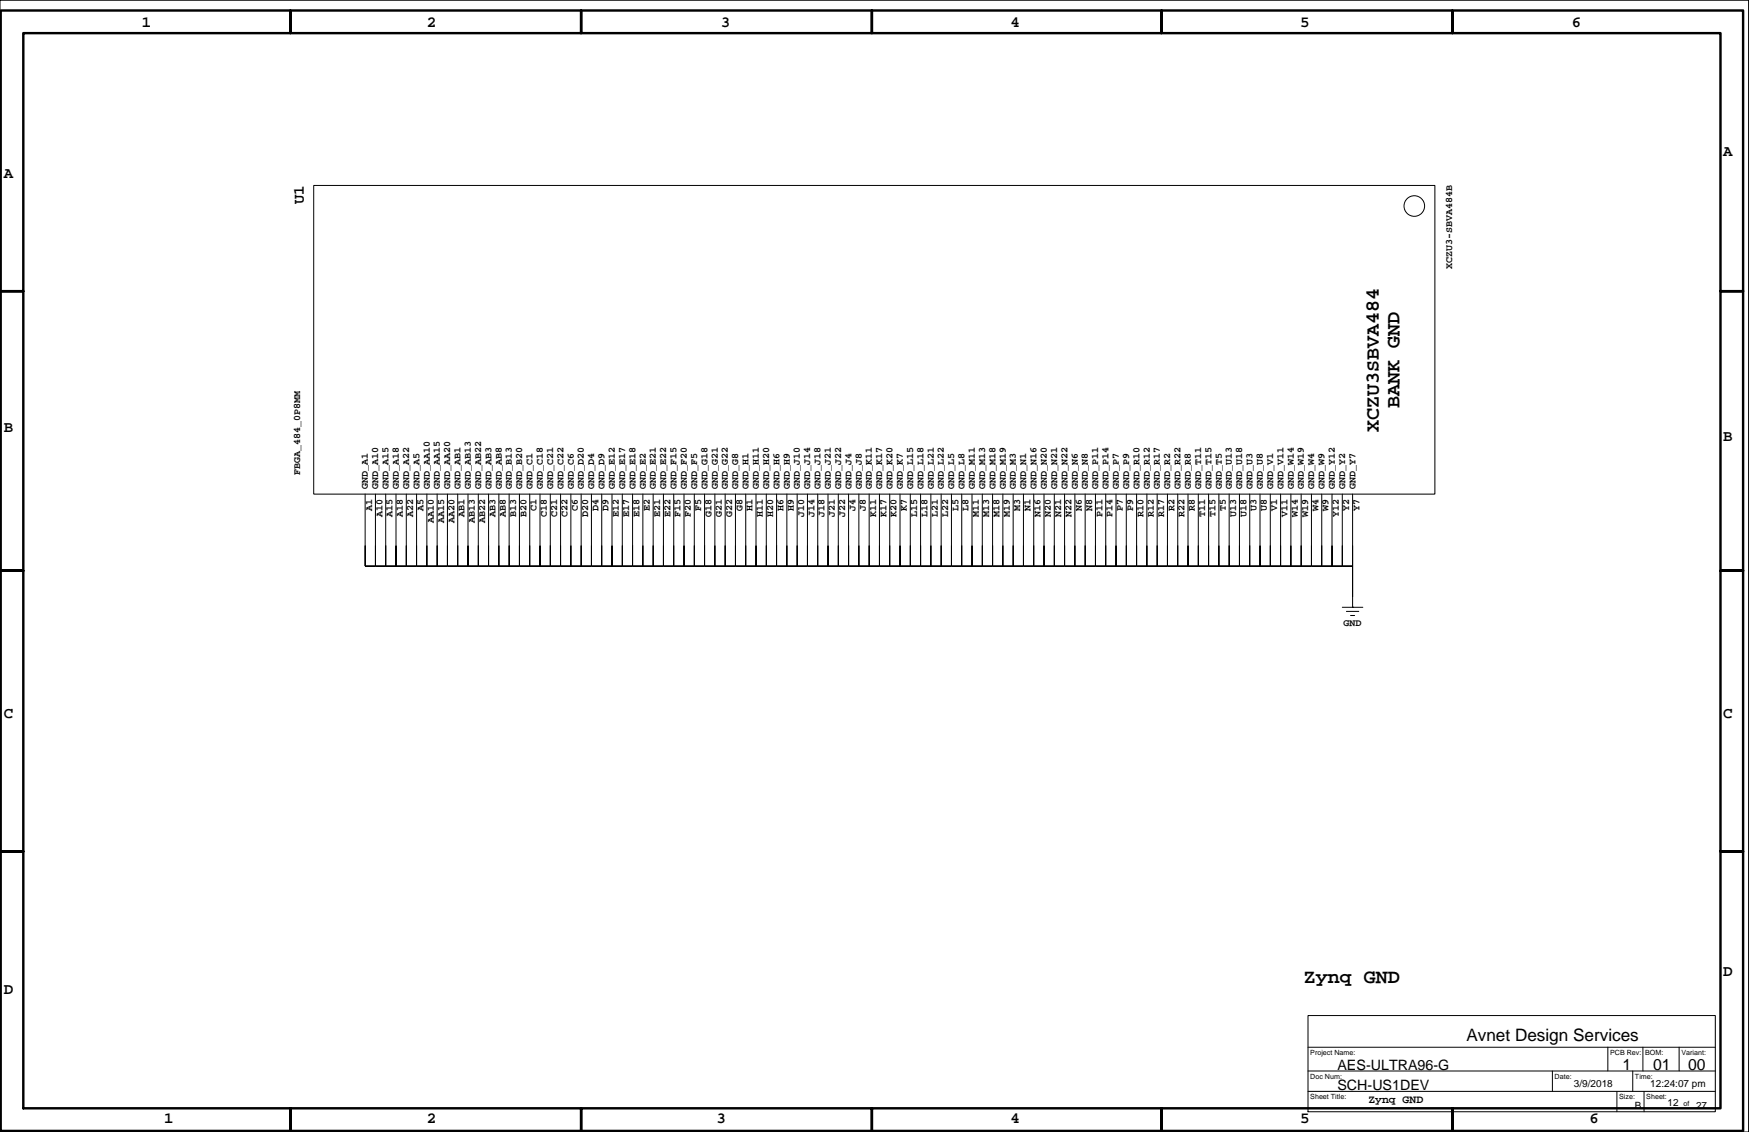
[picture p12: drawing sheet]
<svg xmlns="http://www.w3.org/2000/svg" width="432mm" height="279mm" viewBox="0 0 432 279" stroke-linecap="round" stroke-linejoin="round" font-family="sans-serif">
<defs><g id="words">
<g font-size="4.9">
<text x="345.5" y="100.8" transform="rotate(-90 345.5 100.8)">BANK GND</text>
<text x="340.4" y="106.7" transform="rotate(-90 340.4 106.7)">XCZU3SBVA484</text>
<text x="321.9" y="242.5">Zynq GND</text>
</g>
<text font-size="4.2" x="362" y="256.9">Avnet Design Services</text>
<g font-size="3.9">
<text x="35" y="6.7">1</text>
<text x="105.4" y="6.7">2</text>
<text x="178" y="6.7">3</text>
<text x="249.5" y="6.7">4</text>
<text x="321" y="6.7">5</text>
<text x="388" y="6.7">6</text>
<text x="425.4" y="38.5">A</text>
<text x=".9" y="44">A</text>
<text x="75.1" y="50.4" transform="rotate(-90 75.1 50.4)">U1</text>
<text x=".9" y="106.7">B</text>
<text x="425.4" y="108.9">B</text>
<text x=".9" y="177.1">C</text>
<text x="425.4" y="177.1">C</text>
<text x=".9" y="245.3">D</text>
<text x="425.4" y="240.9">D</text>
<text x="400.6" y="264.2">1</text>
<text x="408.1" y="264.2">01</text>
<text x="416.8" y="264.2">00</text>
<text x="40.5" y="277.2">1</text>
<text x="105.4" y="277.2">2</text>
<text x="176.9" y="277.2">3</text>
<text x="249.5" y="277.2">4</text>
<text x="321" y="277.2">5</text>
<text x="392.4" y="277.2">6</text>
</g>
<g font-size="3.5">
<text x="330.2" y="264">AES-ULTRA96-G</text>
<text x="330.2" y="269">SCH-US1DEV</text>
</g>
<text font-size="2.8" x="337.8" y="272.3">Zynq GND</text>
<g font-size="2.5">
<text x="358.5" y="66.5" transform="rotate(-90 358.5 66.5)">XCZU3-SBVA484B</text>
<text x="74.1" y="117.3" transform="rotate(-90 74.1 117.3)">FBGA_484_0P8MM</text>
<text x="90.8" y="120.7" transform="rotate(-90 90.8 120.7)">GND_A1</text>
<text x="93.4" y="120.7" transform="rotate(-90 93.4 120.7)">GND_A10</text>
<text x="95.9" y="120.7" transform="rotate(-90 95.9 120.7)">GND_A15</text>
<text x="98.5" y="120.7" transform="rotate(-90 98.5 120.7)">GND_A18</text>
<text x="101" y="120.7" transform="rotate(-90 101 120.7)">GND_A22</text>
<text x="103.5" y="120.7" transform="rotate(-90 103.5 120.7)">GND_A5</text>
<text x="106.1" y="120.7" transform="rotate(-90 106.1 120.7)">GND_AA10</text>
<text x="108.6" y="120.7" transform="rotate(-90 108.6 120.7)">GND_AA15</text>
<text x="111.2" y="120.7" transform="rotate(-90 111.2 120.7)">GND_AA20</text>
<text x="113.7" y="120.7" transform="rotate(-90 113.7 120.7)">GND_AB1</text>
<text x="116.2" y="120.7" transform="rotate(-90 116.2 120.7)">GND_AB13</text>
<text x="118.8" y="120.7" transform="rotate(-90 118.8 120.7)">GND_AB22</text>
<text x="121.3" y="120.7" transform="rotate(-90 121.3 120.7)">GND_AB3</text>
<text x="123.9" y="120.7" transform="rotate(-90 123.9 120.7)">GND_AB8</text>
<text x="126.4" y="120.7" transform="rotate(-90 126.4 120.7)">GND_B13</text>
<text x="128.9" y="120.7" transform="rotate(-90 128.9 120.7)">GND_B20</text>
<text x="131.5" y="120.7" transform="rotate(-90 131.5 120.7)">GND_C1</text>
<text x="134" y="120.7" transform="rotate(-90 134 120.7)">GND_C18</text>
<text x="136.6" y="120.7" transform="rotate(-90 136.6 120.7)">GND_C21</text>
<text x="139.1" y="120.7" transform="rotate(-90 139.1 120.7)">GND_C22</text>
<text x="141.6" y="120.7" transform="rotate(-90 141.6 120.7)">GND_C6</text>
<text x="144.2" y="120.7" transform="rotate(-90 144.2 120.7)">GND_D20</text>
<text x="146.7" y="120.7" transform="rotate(-90 146.7 120.7)">GND_D4</text>
<text x="149.3" y="120.7" transform="rotate(-90 149.3 120.7)">GND_D9</text>
<text x="151.8" y="120.7" transform="rotate(-90 151.8 120.7)">GND_E12</text>
<text x="154.3" y="120.7" transform="rotate(-90 154.3 120.7)">GND_E17</text>
<text x="156.9" y="120.7" transform="rotate(-90 156.9 120.7)">GND_E18</text>
<text x="159.4" y="120.7" transform="rotate(-90 159.4 120.7)">GND_E2</text>
<text x="161.9" y="120.7" transform="rotate(-90 161.9 120.7)">GND_E21</text>
<text x="164.5" y="120.7" transform="rotate(-90 164.5 120.7)">GND_E22</text>
<text x="167" y="120.7" transform="rotate(-90 167 120.7)">GND_F15</text>
<text x="169.6" y="120.7" transform="rotate(-90 169.6 120.7)">GND_F20</text>
<text x="172.1" y="120.7" transform="rotate(-90 172.1 120.7)">GND_F5</text>
<text x="174.6" y="120.7" transform="rotate(-90 174.6 120.7)">GND_G18</text>
<text x="177.2" y="120.7" transform="rotate(-90 177.2 120.7)">GND_G21</text>
<text x="179.7" y="120.7" transform="rotate(-90 179.7 120.7)">GND_G22</text>
<text x="182.3" y="120.7" transform="rotate(-90 182.3 120.7)">GND_G8</text>
<text x="184.8" y="120.7" transform="rotate(-90 184.8 120.7)">GND_H1</text>
<text x="187.3" y="120.7" transform="rotate(-90 187.3 120.7)">GND_H11</text>
<text x="189.9" y="120.7" transform="rotate(-90 189.9 120.7)">GND_H20</text>
<text x="192.4" y="120.7" transform="rotate(-90 192.4 120.7)">GND_H6</text>
<text x="195" y="120.7" transform="rotate(-90 195 120.7)">GND_H9</text>
<text x="197.5" y="120.7" transform="rotate(-90 197.5 120.7)">GND_J10</text>
<text x="200" y="120.7" transform="rotate(-90 200 120.7)">GND_J14</text>
<text x="202.6" y="120.7" transform="rotate(-90 202.6 120.7)">GND_J18</text>
<text x="205.1" y="120.7" transform="rotate(-90 205.1 120.7)">GND_J21</text>
<text x="207.7" y="120.7" transform="rotate(-90 207.7 120.7)">GND_J22</text>
<text x="210.2" y="120.7" transform="rotate(-90 210.2 120.7)">GND_J4</text>
<text x="212.7" y="120.7" transform="rotate(-90 212.7 120.7)">GND_J8</text>
<text x="215.3" y="120.7" transform="rotate(-90 215.3 120.7)">GND_K11</text>
<text x="217.8" y="120.7" transform="rotate(-90 217.8 120.7)">GND_K17</text>
<text x="220.4" y="120.7" transform="rotate(-90 220.4 120.7)">GND_K20</text>
<text x="222.9" y="120.7" transform="rotate(-90 222.9 120.7)">GND_K7</text>
<text x="225.4" y="120.7" transform="rotate(-90 225.4 120.7)">GND_L15</text>
<text x="228" y="120.7" transform="rotate(-90 228 120.7)">GND_L18</text>
<text x="230.5" y="120.7" transform="rotate(-90 230.5 120.7)">GND_L21</text>
<text x="233.1" y="120.7" transform="rotate(-90 233.1 120.7)">GND_L22</text>
<text x="235.6" y="120.7" transform="rotate(-90 235.6 120.7)">GND_L5</text>
<text x="238.1" y="120.7" transform="rotate(-90 238.1 120.7)">GND_L8</text>
<text x="240.7" y="120.7" transform="rotate(-90 240.7 120.7)">GND_M11</text>
<text x="243.2" y="120.7" transform="rotate(-90 243.2 120.7)">GND_M13</text>
<text x="245.7" y="120.7" transform="rotate(-90 245.7 120.7)">GND_M18</text>
<text x="248.3" y="120.7" transform="rotate(-90 248.3 120.7)">GND_M19</text>
<text x="250.8" y="120.7" transform="rotate(-90 250.8 120.7)">GND_M3</text>
<text x="253.4" y="120.7" transform="rotate(-90 253.4 120.7)">GND_N1</text>
<text x="255.9" y="120.7" transform="rotate(-90 255.9 120.7)">GND_N16</text>
<text x="258.4" y="120.7" transform="rotate(-90 258.4 120.7)">GND_N20</text>
<text x="261" y="120.7" transform="rotate(-90 261 120.7)">GND_N21</text>
<text x="263.5" y="120.7" transform="rotate(-90 263.5 120.7)">GND_N22</text>
<text x="266.1" y="120.7" transform="rotate(-90 266.1 120.7)">GND_N6</text>
<text x="268.6" y="120.7" transform="rotate(-90 268.6 120.7)">GND_N8</text>
<text x="271.1" y="120.7" transform="rotate(-90 271.1 120.7)">GND_P11</text>
<text x="273.7" y="120.7" transform="rotate(-90 273.7 120.7)">GND_P14</text>
<text x="276.2" y="120.7" transform="rotate(-90 276.2 120.7)">GND_P7</text>
<text x="278.8" y="120.7" transform="rotate(-90 278.8 120.7)">GND_P9</text>
<text x="281.3" y="120.7" transform="rotate(-90 281.3 120.7)">GND_R10</text>
<text x="283.8" y="120.7" transform="rotate(-90 283.8 120.7)">GND_R12</text>
<text x="286.4" y="120.7" transform="rotate(-90 286.4 120.7)">GND_R17</text>
<text x="288.9" y="120.7" transform="rotate(-90 288.9 120.7)">GND_R2</text>
<text x="291.5" y="120.7" transform="rotate(-90 291.5 120.7)">GND_R22</text>
<text x="294" y="120.7" transform="rotate(-90 294 120.7)">GND_R8</text>
<text x="296.5" y="120.7" transform="rotate(-90 296.5 120.7)">GND_T11</text>
<text x="299.1" y="120.7" transform="rotate(-90 299.1 120.7)">GND_T15</text>
<text x="301.6" y="120.7" transform="rotate(-90 301.6 120.7)">GND_T5</text>
<text x="304.2" y="120.7" transform="rotate(-90 304.2 120.7)">GND_U13</text>
<text x="306.7" y="120.7" transform="rotate(-90 306.7 120.7)">GND_U18</text>
<text x="309.2" y="120.7" transform="rotate(-90 309.2 120.7)">GND_U3</text>
<text x="311.8" y="120.7" transform="rotate(-90 311.8 120.7)">GND_U8</text>
<text x="314.3" y="120.7" transform="rotate(-90 314.3 120.7)">GND_V1</text>
<text x="316.9" y="120.7" transform="rotate(-90 316.9 120.7)">GND_V11</text>
<text x="319.4" y="120.7" transform="rotate(-90 319.4 120.7)">GND_W14</text>
<text x="321.9" y="120.7" transform="rotate(-90 321.9 120.7)">GND_W19</text>
<text x="324.5" y="120.7" transform="rotate(-90 324.5 120.7)">GND_W4</text>
<text x="327" y="120.7" transform="rotate(-90 327 120.7)">GND_W9</text>
<text x="329.5" y="120.7" transform="rotate(-90 329.5 120.7)">GND_Y12</text>
<text x="332.1" y="120.7" transform="rotate(-90 332.1 120.7)">GND_Y2</text>
<text x="334.6" y="120.7" transform="rotate(-90 334.6 120.7)">GND_Y7</text>
<text x="91.9" y="126.2" transform="rotate(-90 91.9 126.2)">A1</text>
<text x="94.4" y="127.7" transform="rotate(-90 94.4 127.7)">A10</text>
<text x="96.9" y="127.7" transform="rotate(-90 96.9 127.7)">A15</text>
<text x="99.5" y="127.7" transform="rotate(-90 99.5 127.7)">A18</text>
<text x="102" y="127.7" transform="rotate(-90 102 127.7)">A22</text>
<text x="104.6" y="126.2" transform="rotate(-90 104.6 126.2)">A5</text>
<text x="107.1" y="129.2" transform="rotate(-90 107.1 129.2)">AA10</text>
<text x="109.6" y="129.2" transform="rotate(-90 109.6 129.2)">AA15</text>
<text x="112.2" y="129.2" transform="rotate(-90 112.2 129.2)">AA20</text>
<text x="114.7" y="127.7" transform="rotate(-90 114.7 127.7)">AB1</text>
<text x="117.2" y="129.2" transform="rotate(-90 117.2 129.2)">AB13</text>
<text x="119.8" y="129.2" transform="rotate(-90 119.8 129.2)">AB22</text>
<text x="122.3" y="127.7" transform="rotate(-90 122.3 127.7)">AB3</text>
<text x="124.9" y="127.7" transform="rotate(-90 124.9 127.7)">AB8</text>
<text x="127.4" y="127.7" transform="rotate(-90 127.4 127.7)">B13</text>
<text x="129.9" y="127.7" transform="rotate(-90 129.9 127.7)">B20</text>
<text x="132.5" y="126.2" transform="rotate(-90 132.5 126.2)">C1</text>
<text x="135" y="127.7" transform="rotate(-90 135 127.7)">C18</text>
<text x="137.6" y="127.7" transform="rotate(-90 137.6 127.7)">C21</text>
<text x="140.1" y="127.7" transform="rotate(-90 140.1 127.7)">C22</text>
<text x="142.6" y="126.2" transform="rotate(-90 142.6 126.2)">C6</text>
<text x="145.2" y="127.7" transform="rotate(-90 145.2 127.7)">D20</text>
<text x="147.7" y="126.2" transform="rotate(-90 147.7 126.2)">D4</text>
<text x="150.3" y="126.2" transform="rotate(-90 150.3 126.2)">D9</text>
<text x="152.8" y="127.7" transform="rotate(-90 152.8 127.7)">E12</text>
<text x="155.3" y="127.7" transform="rotate(-90 155.3 127.7)">E17</text>
<text x="157.9" y="127.7" transform="rotate(-90 157.9 127.7)">E18</text>
<text x="160.4" y="126.2" transform="rotate(-90 160.4 126.2)">E2</text>
<text x="163" y="127.7" transform="rotate(-90 163 127.7)">E21</text>
<text x="165.5" y="127.7" transform="rotate(-90 165.5 127.7)">E22</text>
<text x="168" y="127.7" transform="rotate(-90 168 127.7)">F15</text>
<text x="170.6" y="127.7" transform="rotate(-90 170.6 127.7)">F20</text>
<text x="173.1" y="126.2" transform="rotate(-90 173.1 126.2)">F5</text>
<text x="175.7" y="127.7" transform="rotate(-90 175.7 127.7)">G18</text>
<text x="178.2" y="127.7" transform="rotate(-90 178.2 127.7)">G21</text>
<text x="180.7" y="127.7" transform="rotate(-90 180.7 127.7)">G22</text>
<text x="183.3" y="126.2" transform="rotate(-90 183.3 126.2)">G8</text>
<text x="185.8" y="126.2" transform="rotate(-90 185.8 126.2)">H1</text>
<text x="188.4" y="127.7" transform="rotate(-90 188.4 127.7)">H11</text>
<text x="190.9" y="127.7" transform="rotate(-90 190.9 127.7)">H20</text>
<text x="193.4" y="126.2" transform="rotate(-90 193.4 126.2)">H6</text>
<text x="196" y="126.2" transform="rotate(-90 196 126.2)">H9</text>
<text x="198.5" y="127.7" transform="rotate(-90 198.5 127.7)">J10</text>
<text x="201" y="127.7" transform="rotate(-90 201 127.7)">J14</text>
<text x="203.6" y="127.7" transform="rotate(-90 203.6 127.7)">J18</text>
<text x="206.1" y="127.7" transform="rotate(-90 206.1 127.7)">J21</text>
<text x="208.7" y="127.7" transform="rotate(-90 208.7 127.7)">J22</text>
<text x="211.2" y="126.2" transform="rotate(-90 211.2 126.2)">J4</text>
<text x="213.7" y="126.2" transform="rotate(-90 213.7 126.2)">J8</text>
<text x="216.3" y="127.7" transform="rotate(-90 216.3 127.7)">K11</text>
<text x="218.8" y="127.7" transform="rotate(-90 218.8 127.7)">K17</text>
<text x="221.4" y="127.7" transform="rotate(-90 221.4 127.7)">K20</text>
<text x="223.9" y="126.2" transform="rotate(-90 223.9 126.2)">K7</text>
<text x="226.4" y="127.7" transform="rotate(-90 226.4 127.7)">L15</text>
<text x="229" y="127.7" transform="rotate(-90 229 127.7)">L18</text>
<text x="231.5" y="127.7" transform="rotate(-90 231.5 127.7)">L21</text>
<text x="234.1" y="127.7" transform="rotate(-90 234.1 127.7)">L22</text>
<text x="236.6" y="126.2" transform="rotate(-90 236.6 126.2)">L5</text>
<text x="239.1" y="126.2" transform="rotate(-90 239.1 126.2)">L8</text>
<text x="241.7" y="127.7" transform="rotate(-90 241.7 127.7)">M11</text>
<text x="244.2" y="127.7" transform="rotate(-90 244.2 127.7)">M13</text>
<text x="246.8" y="127.7" transform="rotate(-90 246.8 127.7)">M18</text>
<text x="249.3" y="127.7" transform="rotate(-90 249.3 127.7)">M19</text>
<text x="251.8" y="126.2" transform="rotate(-90 251.8 126.2)">M3</text>
<text x="254.4" y="126.2" transform="rotate(-90 254.4 126.2)">N1</text>
<text x="256.9" y="127.7" transform="rotate(-90 256.9 127.7)">N16</text>
<text x="259.5" y="127.7" transform="rotate(-90 259.5 127.7)">N20</text>
<text x="262" y="127.7" transform="rotate(-90 262 127.7)">N21</text>
<text x="264.5" y="127.7" transform="rotate(-90 264.5 127.7)">N22</text>
<text x="267.1" y="126.2" transform="rotate(-90 267.1 126.2)">N6</text>
<text x="269.6" y="126.2" transform="rotate(-90 269.6 126.2)">N8</text>
<text x="272.2" y="127.7" transform="rotate(-90 272.2 127.7)">P11</text>
<text x="274.7" y="127.7" transform="rotate(-90 274.7 127.7)">P14</text>
<text x="277.2" y="126.2" transform="rotate(-90 277.2 126.2)">P7</text>
<text x="279.8" y="126.2" transform="rotate(-90 279.8 126.2)">P9</text>
<text x="282.3" y="127.7" transform="rotate(-90 282.3 127.7)">R10</text>
<text x="284.8" y="127.7" transform="rotate(-90 284.8 127.7)">R12</text>
<text x="287.4" y="127.7" transform="rotate(-90 287.4 127.7)">R17</text>
<text x="289.9" y="126.2" transform="rotate(-90 289.9 126.2)">R2</text>
<text x="292.5" y="127.7" transform="rotate(-90 292.5 127.7)">R22</text>
<text x="295" y="126.2" transform="rotate(-90 295 126.2)">R8</text>
<text x="297.5" y="127.7" transform="rotate(-90 297.5 127.7)">T11</text>
<text x="300.1" y="127.7" transform="rotate(-90 300.1 127.7)">T15</text>
<text x="302.6" y="126.2" transform="rotate(-90 302.6 126.2)">T5</text>
<text x="305.2" y="127.7" transform="rotate(-90 305.2 127.7)">U13</text>
<text x="307.7" y="127.7" transform="rotate(-90 307.7 127.7)">U18</text>
<text x="310.2" y="126.2" transform="rotate(-90 310.2 126.2)">U3</text>
<text x="312.8" y="126.2" transform="rotate(-90 312.8 126.2)">U8</text>
<text x="315.3" y="126.2" transform="rotate(-90 315.3 126.2)">V1</text>
<text x="317.9" y="127.7" transform="rotate(-90 317.9 127.7)">V11</text>
<text x="320.4" y="127.7" transform="rotate(-90 320.4 127.7)">W14</text>
<text x="322.9" y="127.7" transform="rotate(-90 322.9 127.7)">W19</text>
<text x="325.5" y="126.2" transform="rotate(-90 325.5 126.2)">W4</text>
<text x="328" y="126.2" transform="rotate(-90 328 126.2)">W9</text>
<text x="330.6" y="127.7" transform="rotate(-90 330.6 127.7)">Y12</text>
<text x="333.1" y="126.2" transform="rotate(-90 333.1 126.2)">Y2</text>
<text x="335.6" y="126.2" transform="rotate(-90 335.6 126.2)">Y7</text>
<text x="331.7" y="154.5">GND</text>
<text x="388.6" y="268.4">3/9/2018</text>
<text x="407.4" y="268.4">12:24:07 pm</text>
<text x="403.7" y="273.7">B</text>
<text x="411.7" y="273.1">12</text>
<text x="418.7" y="273.7">27</text>
</g>
<g font-size="1.8">
<text x="323.5" y="260.4">Project Name:</text>
<text x="397.5" y="260.4">PCB Rev:</text>
<text x="406.2" y="260.4">BOM:</text>
<text x="415.1" y="260.4">Variant:</text>
<text x="323.5" y="266.3">Doc Num:</text>
<text x="383.8" y="266.3">Date:</text>
<text x="403.7" y="266.3">Time:</text>
<text x="323.5" y="271.3">Sheet Title:</text>
<text x="399.7" y="271.3">Size:</text>
<text x="406.4" y="271.3">Sheet:</text>
<text x="415.7" y="273">of</text>
</g>
</g></defs>
<g fill="none" stroke="#000" stroke-width=".25">
<path d="M0 .1h431.7v279.3h-431.7zM77.5 45.8h276.7v76.2h-276.7zM90.1 122v12.7M92.7 122v12.7M95.2 122v12.7M97.8 122v12.7M100.3 122v12.7M102.8 122v12.7M105.4 122v12.7M107.9 122v12.7M110.5 122v12.7M113 122v12.7"/>
<path d="M115.5 122v12.7M118.1 122v12.7M120.6 122v12.7M123.2 122v12.7M125.7 122v12.7M128.2 122v12.7M130.8 122v12.7M133.3 122v12.7M135.9 122v12.7M138.4 122v12.7M140.9 122v12.7M143.5 122v12.7"/>
<path d="M146 122v12.7M148.6 122v12.7M151.1 122v12.7M153.6 122v12.7M156.2 122v12.7M158.7 122v12.7M161.3 122v12.7M163.8 122v12.7M166.3 122v12.7M168.9 122v12.7M171.4 122v12.7M174 122v12.7"/>
<path d="M176.5 122v12.7M179 122v12.7M181.6 122v12.7M184.1 122v12.7M186.6 122v12.7M189.2 122v12.7M191.7 122v12.7M194.3 122v12.7M196.8 122v12.7M199.3 122v12.7M201.9 122v12.7M204.4 122v12.7"/>
<path d="M207 122v12.7M209.5 122v12.7M212 122v12.7M214.6 122v12.7M217.1 122v12.7M219.7 122v12.7M222.2 122v12.7M224.7 122v12.7M227.3 122v12.7M229.8 122v12.7M232.4 122v12.7M234.9 122v12.7"/>
<path d="M237.4 122v12.7M240 122v12.7M242.5 122v12.7M245.1 122v12.7M247.6 122v12.7M250.1 122v12.7M252.7 122v12.7M255.2 122v12.7M257.8 122v12.7M260.3 122v12.7M262.8 122v12.7M265.4 122v12.7"/>
<path d="M267.9 122v12.7M270.4 122v12.7M273 122v12.7M275.5 122v12.7M278.1 122v12.7M280.6 122v12.7M283.1 122v12.7M285.7 122v12.7M288.2 122v12.7M290.8 122v12.7M293.3 122v12.7M295.8 122v12.7"/>
<path d="M298.4 122v12.7M300.9 122v12.7M303.5 122v12.7M306 122v12.7M308.5 122v12.7M311.1 122v12.7M313.6 122v12.7M316.2 122v12.7M318.7 122v12.7M321.2 122v12.7M323.8 122v12.7M326.3 122v12.7"/>
<path d="M328.9 122v12.7M331.4 122v12.7M333.9 122v12.7M331.4 149.9h5.1M332.4 150.9h3.1M333.4 151.9h1M333.9 149.9h.1M333.9 147.3v2.6M322.9 250.7h100.6v23.7h-100.6zM322.9 258.5h100.6M397 258.5v5.8M405.6 258.5v5.8"/>
<path d="M414.5 258.5v5.8M322.9 269.4h100.6M322.9 264.3h100.6M383.3 264.3v5.1M399.2 269.4v5M403.1 264.3v5.1M405.9 269.4v5"/>
<circle cx="349.2" cy="50.9" r="2.54"/>
</g>
<g fill="#000" stroke="#000" stroke-width=".25">
<path d="M90.1 134.7v5z" fill-rule="evenodd"/>
<path d="M92.7 134.7v5z" fill-rule="evenodd"/>
<path d="M90.1 139.7h2.6z" fill-rule="evenodd"/>
<path d="M95.2 134.7v5z" fill-rule="evenodd"/>
<path d="M92.7 139.7h2.5z" fill-rule="evenodd"/>
<path d="M97.8 134.7v5z" fill-rule="evenodd"/>
<path d="M95.2 139.7h2.6z" fill-rule="evenodd"/>
<path d="M100.3 134.7v5z" fill-rule="evenodd"/>
<path d="M97.8 139.7h2.5z" fill-rule="evenodd"/>
<path d="M102.8 134.7v5z" fill-rule="evenodd"/>
<path d="M100.3 139.7h2.5z" fill-rule="evenodd"/>
<path d="M102.8 139.7h2.6z" fill-rule="evenodd"/>
<path d="M105.4 134.7v5z" fill-rule="evenodd"/>
<path d="M107.9 134.7v5z" fill-rule="evenodd"/>
<path d="M105.4 139.7h2.5z" fill-rule="evenodd"/>
<path d="M110.5 134.7v5z" fill-rule="evenodd"/>
<path d="M107.9 139.7h2.6z" fill-rule="evenodd"/>
<path d="M113 134.7v5z" fill-rule="evenodd"/>
<path d="M110.5 139.7h2.5z" fill-rule="evenodd"/>
<path d="M115.5 134.7v5z" fill-rule="evenodd"/>
<path d="M113 139.7h2.5z" fill-rule="evenodd"/>
<path d="M118.1 134.7v5z" fill-rule="evenodd"/>
<path d="M115.5 139.7h2.6z" fill-rule="evenodd"/>
<path d="M120.6 134.7v5z" fill-rule="evenodd"/>
<path d="M118.1 139.7h2.5z" fill-rule="evenodd"/>
<path d="M123.2 134.7v5z" fill-rule="evenodd"/>
<path d="M120.6 139.7h2.6z" fill-rule="evenodd"/>
<path d="M125.7 134.7v5z" fill-rule="evenodd"/>
<path d="M123.2 139.7h2.5z" fill-rule="evenodd"/>
<path d="M128.2 134.7v5z" fill-rule="evenodd"/>
<path d="M125.7 139.7h2.5z" fill-rule="evenodd"/>
<path d="M130.8 134.7v5z" fill-rule="evenodd"/>
<path d="M128.2 139.7h2.6z" fill-rule="evenodd"/>
<path d="M133.3 134.7v5z" fill-rule="evenodd"/>
<path d="M130.8 139.7h2.5z" fill-rule="evenodd"/>
<path d="M135.9 134.7v5z" fill-rule="evenodd"/>
<path d="M133.3 139.7h2.6z" fill-rule="evenodd"/>
<path d="M138.4 134.7v5z" fill-rule="evenodd"/>
<path d="M135.9 139.7h2.5z" fill-rule="evenodd"/>
<path d="M140.9 134.7v5z" fill-rule="evenodd"/>
<path d="M138.4 139.7h2.5z" fill-rule="evenodd"/>
<path d="M143.5 134.7v5z" fill-rule="evenodd"/>
<path d="M140.9 139.7h2.6z" fill-rule="evenodd"/>
<path d="M146 134.7v5z" fill-rule="evenodd"/>
<path d="M143.5 139.7h2.5z" fill-rule="evenodd"/>
<path d="M148.6 134.7v5z" fill-rule="evenodd"/>
<path d="M146 139.7h2.6z" fill-rule="evenodd"/>
<path d="M151.1 134.7v5z" fill-rule="evenodd"/>
<path d="M148.6 139.7h2.5z" fill-rule="evenodd"/>
<path d="M153.6 134.7v5z" fill-rule="evenodd"/>
<path d="M151.1 139.7h2.5z" fill-rule="evenodd"/>
<path d="M156.2 134.7v5z" fill-rule="evenodd"/>
<path d="M153.6 139.7h2.6z" fill-rule="evenodd"/>
<path d="M158.7 134.7v5z" fill-rule="evenodd"/>
<path d="M156.2 139.7h2.5z" fill-rule="evenodd"/>
<path d="M161.3 134.7v5z" fill-rule="evenodd"/>
<path d="M158.7 139.7h2.6z" fill-rule="evenodd"/>
<path d="M163.8 134.7v5z" fill-rule="evenodd"/>
<path d="M161.3 139.7h2.5z" fill-rule="evenodd"/>
<path d="M166.3 134.7v5z" fill-rule="evenodd"/>
<path d="M163.8 139.7h2.5z" fill-rule="evenodd"/>
<path d="M168.9 134.7v5z" fill-rule="evenodd"/>
<path d="M166.3 139.7h2.6z" fill-rule="evenodd"/>
<path d="M171.4 134.7v5z" fill-rule="evenodd"/>
<path d="M168.9 139.7h2.5z" fill-rule="evenodd"/>
<path d="M174 134.7v5z" fill-rule="evenodd"/>
<path d="M171.4 139.7h2.6z" fill-rule="evenodd"/>
<path d="M176.5 134.7v5z" fill-rule="evenodd"/>
<path d="M174 139.7h2.5z" fill-rule="evenodd"/>
<path d="M179 134.7v5z" fill-rule="evenodd"/>
<path d="M176.5 139.7h2.5z" fill-rule="evenodd"/>
<path d="M181.6 134.7v5z" fill-rule="evenodd"/>
<path d="M179 139.7h2.6z" fill-rule="evenodd"/>
<path d="M184.1 134.7v5z" fill-rule="evenodd"/>
<path d="M181.6 139.7h2.5z" fill-rule="evenodd"/>
<path d="M186.6 134.7v5z" fill-rule="evenodd"/>
<path d="M184.1 139.7h2.5z" fill-rule="evenodd"/>
<path d="M189.2 134.7v5z" fill-rule="evenodd"/>
<path d="M186.6 139.7h2.6z" fill-rule="evenodd"/>
<path d="M191.7 134.7v5z" fill-rule="evenodd"/>
<path d="M189.2 139.7h2.5z" fill-rule="evenodd"/>
<path d="M194.3 134.7v5z" fill-rule="evenodd"/>
<path d="M191.7 139.7h2.6z" fill-rule="evenodd"/>
<path d="M196.8 134.7v5z" fill-rule="evenodd"/>
<path d="M194.3 139.7h2.5z" fill-rule="evenodd"/>
<path d="M199.3 134.7v5z" fill-rule="evenodd"/>
<path d="M196.8 139.7h2.5z" fill-rule="evenodd"/>
<path d="M201.9 134.7v5z" fill-rule="evenodd"/>
<path d="M199.3 139.7h2.6z" fill-rule="evenodd"/>
<path d="M204.4 134.7v5z" fill-rule="evenodd"/>
<path d="M201.9 139.7h2.5z" fill-rule="evenodd"/>
<path d="M207 134.7v5z" fill-rule="evenodd"/>
<path d="M204.4 139.7h2.6z" fill-rule="evenodd"/>
<path d="M209.5 134.7v5z" fill-rule="evenodd"/>
<path d="M207 139.7h2.5z" fill-rule="evenodd"/>
<path d="M212 134.7v5z" fill-rule="evenodd"/>
<path d="M209.5 139.7h2.5z" fill-rule="evenodd"/>
<path d="M214.6 134.7v5z" fill-rule="evenodd"/>
<path d="M212 139.7h2.6z" fill-rule="evenodd"/>
<path d="M217.1 134.7v5z" fill-rule="evenodd"/>
<path d="M214.6 139.7h2.5z" fill-rule="evenodd"/>
<path d="M219.7 134.7v5z" fill-rule="evenodd"/>
<path d="M217.1 139.7h2.6z" fill-rule="evenodd"/>
<path d="M222.2 134.7v5z" fill-rule="evenodd"/>
<path d="M219.7 139.7h2.5z" fill-rule="evenodd"/>
<path d="M224.7 134.7v5z" fill-rule="evenodd"/>
<path d="M222.2 139.7h2.5z" fill-rule="evenodd"/>
<path d="M227.3 134.7v5z" fill-rule="evenodd"/>
<path d="M224.7 139.7h2.6z" fill-rule="evenodd"/>
<path d="M229.8 134.7v5z" fill-rule="evenodd"/>
<path d="M227.3 139.7h2.5z" fill-rule="evenodd"/>
<path d="M232.4 134.7v5z" fill-rule="evenodd"/>
<path d="M229.8 139.7h2.6z" fill-rule="evenodd"/>
<path d="M234.9 134.7v5z" fill-rule="evenodd"/>
<path d="M232.4 139.7h2.5z" fill-rule="evenodd"/>
<path d="M237.4 134.7v5z" fill-rule="evenodd"/>
<path d="M234.9 139.7h2.5z" fill-rule="evenodd"/>
<path d="M240 134.7v5z" fill-rule="evenodd"/>
<path d="M237.4 139.7h2.6z" fill-rule="evenodd"/>
<path d="M242.5 134.7v5z" fill-rule="evenodd"/>
<path d="M240 139.7h2.5z" fill-rule="evenodd"/>
<path d="M245.1 134.7v5z" fill-rule="evenodd"/>
<path d="M242.5 139.7h2.6z" fill-rule="evenodd"/>
<path d="M247.6 134.7v5z" fill-rule="evenodd"/>
<path d="M245.1 139.7h2.5z" fill-rule="evenodd"/>
<path d="M250.1 134.7v5z" fill-rule="evenodd"/>
<path d="M247.6 139.7h2.5z" fill-rule="evenodd"/>
<path d="M252.7 134.7v5z" fill-rule="evenodd"/>
<path d="M250.1 139.7h2.6z" fill-rule="evenodd"/>
<path d="M255.2 134.7v5z" fill-rule="evenodd"/>
<path d="M252.7 139.7h2.5z" fill-rule="evenodd"/>
<path d="M257.8 134.7v5z" fill-rule="evenodd"/>
<path d="M255.2 139.7h2.6z" fill-rule="evenodd"/>
<path d="M260.3 134.7v5z" fill-rule="evenodd"/>
<path d="M257.8 139.7h2.5z" fill-rule="evenodd"/>
<path d="M262.8 134.7v5z" fill-rule="evenodd"/>
<path d="M260.3 139.7h2.5z" fill-rule="evenodd"/>
<path d="M265.4 134.7v5z" fill-rule="evenodd"/>
<path d="M262.8 139.7h2.6z" fill-rule="evenodd"/>
<path d="M267.9 134.7v5z" fill-rule="evenodd"/>
<path d="M265.4 139.7h2.5z" fill-rule="evenodd"/>
<path d="M270.4 134.7v5z" fill-rule="evenodd"/>
<path d="M267.9 139.7h2.5z" fill-rule="evenodd"/>
<path d="M273 134.7v5z" fill-rule="evenodd"/>
<path d="M270.4 139.7h2.6z" fill-rule="evenodd"/>
<path d="M275.5 134.7v5z" fill-rule="evenodd"/>
<path d="M273 139.7h2.5z" fill-rule="evenodd"/>
<path d="M278.1 134.7v5z" fill-rule="evenodd"/>
<path d="M275.5 139.7h2.6z" fill-rule="evenodd"/>
<path d="M280.6 134.7v5z" fill-rule="evenodd"/>
<path d="M278.1 139.7h2.5z" fill-rule="evenodd"/>
<path d="M283.1 134.7v5z" fill-rule="evenodd"/>
<path d="M280.6 139.7h2.5z" fill-rule="evenodd"/>
<path d="M285.7 134.7v5z" fill-rule="evenodd"/>
<path d="M283.1 139.7h2.6z" fill-rule="evenodd"/>
<path d="M288.2 134.7v5z" fill-rule="evenodd"/>
<path d="M285.7 139.7h2.5z" fill-rule="evenodd"/>
<path d="M290.8 134.7v5z" fill-rule="evenodd"/>
<path d="M288.2 139.7h2.6z" fill-rule="evenodd"/>
<path d="M293.3 134.7v5z" fill-rule="evenodd"/>
<path d="M290.8 139.7h2.5z" fill-rule="evenodd"/>
<path d="M295.8 134.7v5z" fill-rule="evenodd"/>
<path d="M293.3 139.7h2.5z" fill-rule="evenodd"/>
<path d="M298.4 134.7v5z" fill-rule="evenodd"/>
<path d="M295.8 139.7h2.6z" fill-rule="evenodd"/>
<path d="M300.9 134.7v5z" fill-rule="evenodd"/>
<path d="M298.4 139.7h2.5z" fill-rule="evenodd"/>
<path d="M303.5 134.7v5z" fill-rule="evenodd"/>
<path d="M300.9 139.7h2.6z" fill-rule="evenodd"/>
<path d="M306 134.7v5z" fill-rule="evenodd"/>
<path d="M303.5 139.7h2.5z" fill-rule="evenodd"/>
<path d="M308.5 134.7v5z" fill-rule="evenodd"/>
<path d="M306 139.7h2.5z" fill-rule="evenodd"/>
<path d="M311.1 134.7v5z" fill-rule="evenodd"/>
<path d="M308.5 139.7h2.6z" fill-rule="evenodd"/>
<path d="M313.6 134.7v5z" fill-rule="evenodd"/>
<path d="M311.1 139.7h2.5z" fill-rule="evenodd"/>
<path d="M316.2 134.7v5z" fill-rule="evenodd"/>
<path d="M313.6 139.7h2.6z" fill-rule="evenodd"/>
<path d="M318.7 134.7v5z" fill-rule="evenodd"/>
<path d="M316.2 139.7h2.5z" fill-rule="evenodd"/>
<path d="M321.2 134.7v5z" fill-rule="evenodd"/>
<path d="M318.7 139.7h2.5z" fill-rule="evenodd"/>
<path d="M323.8 134.7v5z" fill-rule="evenodd"/>
<path d="M321.2 139.7h2.6z" fill-rule="evenodd"/>
<path d="M326.3 134.7v5z" fill-rule="evenodd"/>
<path d="M323.8 139.7h2.5z" fill-rule="evenodd"/>
<path d="M328.9 134.7v5z" fill-rule="evenodd"/>
<path d="M326.3 139.7h2.6z" fill-rule="evenodd"/>
<path d="M331.4 134.7v5z" fill-rule="evenodd"/>
<path d="M328.9 139.7h2.5z" fill-rule="evenodd"/>
<path d="M333.9 134.7v5z" fill-rule="evenodd"/>
<path d="M333.9 139.7v7.6z" fill-rule="evenodd"/>
<path d="M331.4 139.7h2.5z" fill-rule="evenodd"/>
</g>
<path d="M.2 2.6h430.1v276.5h-430.1zM5.8 8.2h65.9v-5.6v5.6h71.8v-5.6v5.6h71.8v-5.6v5.6h71.5v-5.6v5.6h71.8v-5.6v5.6h66.2v63.7h5.5h-5.5v69h5.5h-5.5v69.2h5.5h-5.5v63.4h-66.2v5.6v-5.6h-71.8v5.6v-5.6h-71.5v5.6v-5.6h-71.8v5.6v-5.6h-71.8v5.6v-5.6h-65.9v-63.4h-5.6h5.6v-69.2h-5.6h5.6v-69h-5.6h5.6z" fill="none" stroke="#000" stroke-width=".6"/>
<use href="#words"/>
</svg>
